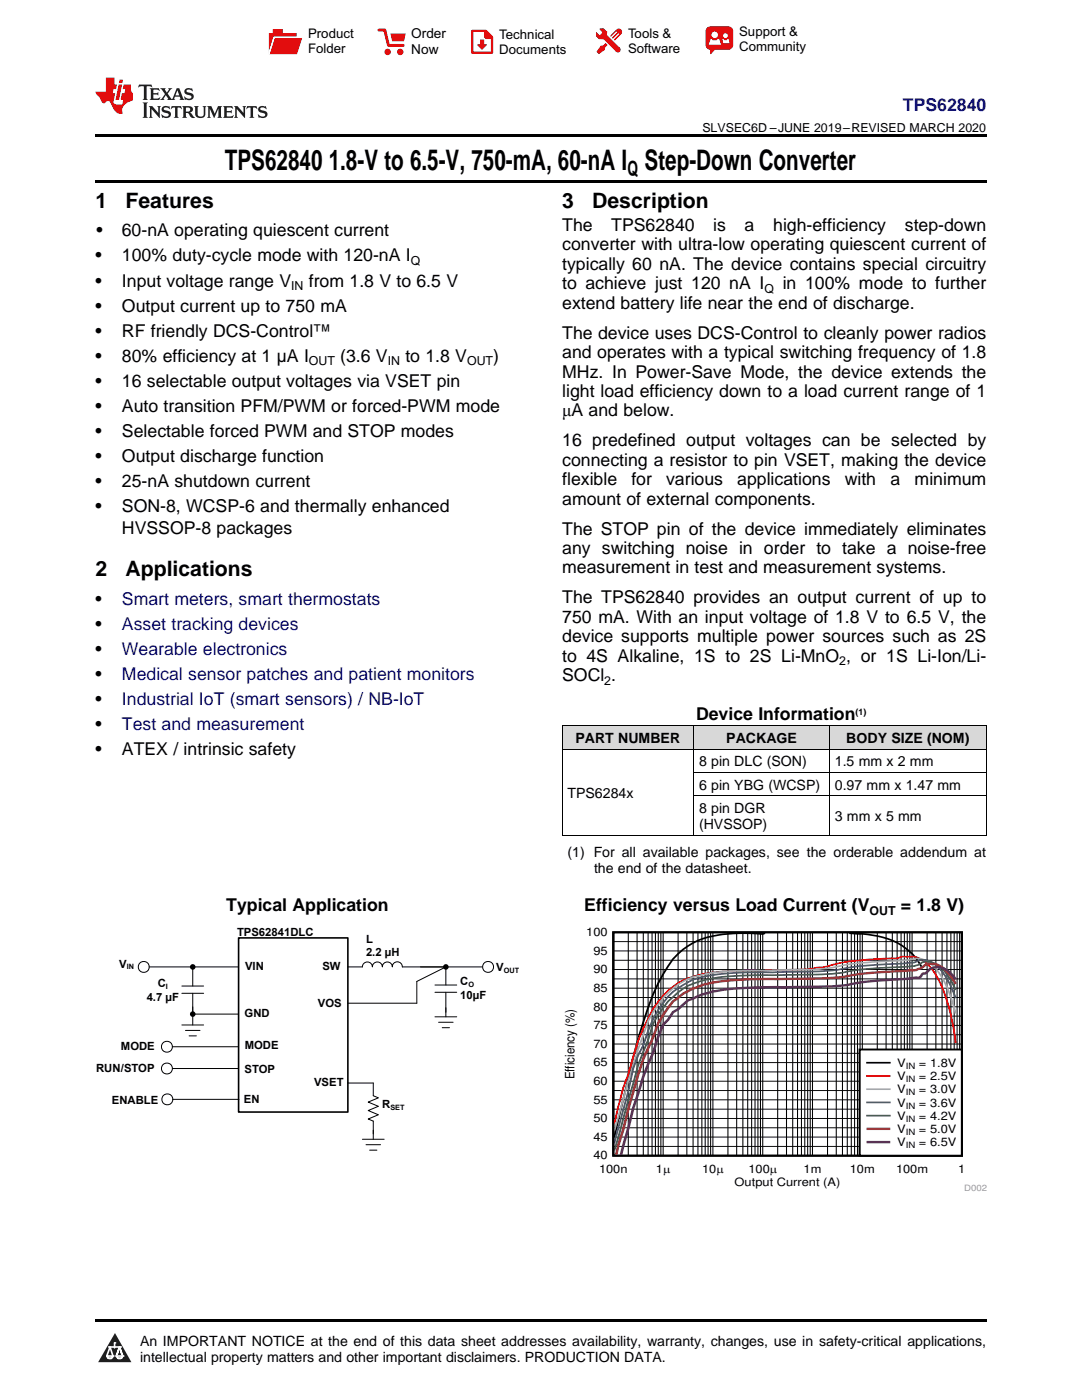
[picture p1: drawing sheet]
<svg xmlns="http://www.w3.org/2000/svg" width="216mm" height="279mm" viewBox="0 0 216 279" stroke-linecap="round" stroke-linejoin="round" font-family="sans-serif">
<defs><g id="words">
<g font-size="5.6">
<text x="44.9" y="33.9">TPS62840</text>
<text x="65.6" y="33.9">1.8-V to 6.5-V, 750-mA, 60-nA I Step-Down Converter</text>
</g>
<g font-size="4.2">
<text x="125.2" y="35">Q</text>
<text x="19" y="41.5">1</text>
<text x="25" y="41.5">Features</text>
<text x="112.2" y="41.5">3</text>
<text x="118.2" y="41.5">Description</text>
<text x="19" y="114.9">2</text>
<text x="25" y="114.9">Applications</text>
</g>
<text font-size="3.5" fill="#00f" x="180.2" y="22.2">TPS62840</text>
<g font-size="3.5">
<text x="19.2" y="47.2">•</text>
<text x="24.3" y="47.2">60-nA operating quiescent current</text>
<text x="112.2" y="46.1">The</text>
<text x="122" y="46.1">TPS62840</text>
<text x="142.3" y="46.1">is</text>
<text x="148.6" y="46.1">a</text>
<text x="154.3" y="46.1">high-efficiency</text>
<text x="180.6" y="46.1">step-down</text>
<text x="19" y="52.2">•</text>
<text x="24.3" y="52.2">100% duty-cycle mode with 120-nA I</text>
<text x="112.2" y="50">converter with ultra-low operating quiescent current of</text>
<text x="112.2" y="53.9">typically 60 nA. The device contains special circuitry</text>
<text x="19" y="57.2">•</text>
<text x="24.3" y="57.2">Input voltage range V</text>
<text x="61.6" y="57.2">from 1.8 V to 6.5 V</text>
<text x="112.2" y="57.7">to achieve just 120 nA I</text>
<text x="156.2" y="57.7">in 100% mode to further</text>
<text x="19" y="62.2">•</text>
<text x="24.3" y="62.2">Output current up to 750 mA</text>
<text x="112.2" y="61.6">extend battery life near the end of discharge.</text>
<text x="19" y="67.2">•</text>
<text x="24.3" y="67.2">RF friendly DCS-Control™</text>
<text x="112.2" y="67.6">The device uses DCS-Control to cleanly power radios</text>
<text x="112.2" y="71.5">and operates with a typical switching frequency of 1.8</text>
<text x="19" y="72.2">•</text>
<text x="19" y="77.2">•</text>
<text x="24.3" y="72.2">80% efficiency at 1 µA I</text>
<text x="24.3" y="77.2">16 selectable output voltages via VSET pin</text>
<text x="67.9" y="72.2">(3.6 V</text>
<text x="80.9" y="72.2">to 1.8 V</text>
<text x="98.4" y="72.2">)</text>
<text x="112.2" y="75.4">MHz. In Power-Save Mode, the device extends the</text>
<text x="19" y="82.2">•</text>
<text x="24.3" y="82.2">Auto transition PFM/PWM or forced-PWM mode</text>
<text x="112.2" y="79.2">light load efficiency down to a load current range of 1</text>
<text x="112.2" y="83.1">μA and below.</text>
<text x="19" y="87.2">•</text>
<text x="24.3" y="87.2">Selectable forced PWM and STOP modes</text>
<text x="112.2" y="89.1">16 predefined output voltages can be selected by</text>
<text x="19" y="92.3">•</text>
<text x="24.3" y="92.3">Output discharge function</text>
<text x="112.2" y="93">connecting a resistor to pin VSET, making the device</text>
<text x="19" y="97.3">•</text>
<text x="24.3" y="97.3">25-nA shutdown current</text>
<text x="112.2" y="96.8">flexible</text>
<text x="112.2" y="100.7">amount of external components.</text>
<text x="126" y="96.8">for</text>
<text x="132.9" y="96.8">various</text>
<text x="147.1" y="96.8">applications</text>
<text x="168.6" y="96.8">with</text>
<text x="177.7" y="96.8">a</text>
<text x="182.5" y="96.8">minimum</text>
<text x="19" y="102.3">•</text>
<text x="24.3" y="102.3">SON-8, WCSP-6 and thermally enhanced</text>
<text x="24.3" y="106.5">HVSSOP-8 packages</text>
<text x="112.2" y="106.7">The STOP pin of the device immediately eliminates</text>
<text x="112.2" y="110.6">any switching noise in order to take a noise-free</text>
<text x="112.2" y="114.4">measurement in test and measurement systems.</text>
<text x="19" y="120.7">•</text>
<text x="19" y="125.7">•</text>
<text x="112.2" y="120.4">The TPS62840 provides an output current of up to</text>
<text x="112.2" y="124.3">750 mA. With an input voltage of 1.8 V to 6.5 V, the</text>
<text x="19" y="130.7">•</text>
<text x="112.2" y="128.2">device supports multiple power sources such as 2S</text>
<text x="19" y="135.7">•</text>
<text x="112.2" y="132">to 4S Alkaline, 1S to 2S Li-MnO , or 1S Li-Ion/Li-</text>
<text x="112.2" y="135.9">SOCl .</text>
<text x="19" y="140.7">•</text>
<text x="138.9" y="143.7">Device Information</text>
<text x="19" y="145.7">•</text>
<text x="19" y="150.7">•</text>
<text x="24.3" y="150.7">ATEX / intrinsic safety</text>
<text x="45.2" y="181.9">Typical Application</text>
<text x="116.6" y="181.9">Efficiency versus Load Current (V</text>
<text x="179.8" y="181.9">= 1.8 V)</text>
</g>
<g font-size="3.5" fill="#0000c8">
<text x="24.3" y="120.7">Smart meters, smart thermostats</text>
<text x="24.3" y="125.7">Asset tracking devices</text>
<text x="24.3" y="130.7">Wearable electronics</text>
<text x="24.3" y="135.7">Medical sensor patches and patient monitors</text>
<text x="24.3" y="140.7">Industrial IoT (smart sensors) / NB-IoT</text>
<text x="24.3" y="145.7">Test and measurement</text>
</g>
<g font-size="2.8">
<text x="114.8" y="148.3">PART NUMBER</text>
<text x="144.9" y="148.3">PACKAGE</text>
<text x="168.9" y="148.3">BODY SIZE (NOM)</text>
<text x="139.5" y="153">8 pin DLC (SON)</text>
<text x="166.6" y="153">1.5 mm x 2 mm</text>
<text x="113.2" y="159.2">TPS6284x</text>
<text x="139.5" y="157.6">6 pin YBG (WCSP)</text>
<text x="166.6" y="157.6">0.97 mm x 1.47 mm</text>
<text x="139.5" y="162.3">8 pin DGR</text>
<text x="139.5" y="165.5">(HVSSOP)</text>
<text x="166.6" y="163.9">3 mm x 5 mm</text>
<text x="113.2" y="171">(1) For all available packages, see the orderable addendum at</text>
<text x="118.5" y="174.1">the end of the datasheet.</text>
<text x="27.9" y="268.6">An IMPORTANT NOTICE at the end of this data sheet addresses availability, warranty, changes, use in safety-critical applications,</text>
<text x="27.9" y="271.8">intellectual property matters and other important disclaimers. PRODUCTION DATA.</text>
</g>
<g font-size="2.7">
<text x="82.1" y="7.7">Order</text>
<text x="82.1" y="10.7">Now</text>
</g>
<g font-size="2.6">
<text x="61.5" y="7.6">Product</text>
<text x="61.5" y="10.6">Folder</text>
<text x="99.6" y="7.8">Technical</text>
<text x="99.6" y="10.8">Documents</text>
<text x="125.3" y="7.6">Tools &amp;</text>
<text x="125.3" y="10.6">Software</text>
<text x="147.5" y="7.2">Support &amp;</text>
<text x="147.5" y="10.2">Community</text>
<text x="114.6" y="215.4" transform="rotate(-90 114.6 215.4)">Efficiency (%)</text>
</g>
<g font-size="2.5">
<text x="140.2" y="26.3">SLVSEC6D –JUNE 2019–REVISED MARCH 2020</text>
<text x="82" y="52.9">Q</text>
<text x="58.1" y="57.9">IN</text>
<text x="152.5" y="58.5">Q</text>
<text x="61.6" y="72.9">OUT</text>
<text x="77.4" y="72.9">IN</text>
<text x="93.2" y="72.9">OUT</text>
<text x="120.6" y="136.6">2</text>
<text x="167.5" y="132.8">2</text>
<text x="173.5" y="182.6">OUT</text>
</g>
<g font-size="2.3">
<text x="47.3" y="186.8">TPS62841DLC</text>
<text x="73" y="188.2">L</text>
<text x="73" y="190.9">2.2 µH</text>
<text x="117" y="186.8">100</text>
<text x="118.4" y="190.5">95</text>
<text x="23.8" y="193.2">V</text>
<text x="31.5" y="197">C</text>
<text x="48.9" y="193.6">VIN</text>
<text x="64.3" y="193.6">SW</text>
<text x="91.9" y="196.6">C</text>
<text x="99" y="193.9">V</text>
<text x="118.4" y="198">85</text>
<text x="118.4" y="194.2">90</text>
<text x="29.3" y="199.7">4.7 µF</text>
<text x="48.8" y="203.1">GND</text>
<text x="63.4" y="200.9">VOS</text>
<text x="91.9" y="199.3">10µF</text>
<text x="118.4" y="201.7">80</text>
<text x="24.1" y="209.6">MODE</text>
<text x="48.8" y="209.4">MODE</text>
<text x="118.4" y="209.1">70</text>
<text x="118.4" y="205.4">75</text>
<text x="19.2" y="213.9">RUN/STOP</text>
<text x="48.8" y="214.1">STOP</text>
<text x="118.4" y="212.8">65</text>
<text x="179" y="212.9">V</text>
<text x="179" y="215.6">V</text>
<text x="183.4" y="212.9">= 1.8V</text>
<text x="183.4" y="215.6">= 2.5V</text>
<text x="22.3" y="220.3">ENABLE</text>
<text x="48.7" y="220.1">EN</text>
<text x="62.7" y="216.8">VSET</text>
<text x="76.3" y="221.2">R</text>
<text x="118.4" y="220.3">55</text>
<text x="118.4" y="216.5">60</text>
<text x="179" y="218.2">V</text>
<text x="179" y="220.8">V</text>
<text x="183.4" y="218.2">= 3.0V</text>
<text x="183.4" y="220.8">= 3.6V</text>
<text x="118.4" y="227.7">45</text>
<text x="118.4" y="224">50</text>
<text x="179" y="223.5">V</text>
<text x="179" y="226.1">V</text>
<text x="183.4" y="223.5">= 4.2V</text>
<text x="183.4" y="226.1">= 5.0V</text>
<text x="118.4" y="231.4">40</text>
<text x="179" y="228.8">V</text>
<text x="183.4" y="228.8">= 6.5V</text>
<text x="119.5" y="234">100n</text>
<text x="130.9" y="234">1P</text>
<text x="140.1" y="234">10P</text>
<text x="146.6" y="236.7">Output Current (A)</text>
<text x="149.3" y="234">100P</text>
<text x="160.3" y="234">1m</text>
<text x="169.6" y="234">10m</text>
<text x="178.8" y="234">100m</text>
<text x="191.2" y="234">1</text>
</g>
<text font-size="1.8" x="170.7" y="142.7">(1)</text>
<g font-size="1.7">
<text x="180.7" y="213.3">IN</text>
<text x="180.7" y="215.9">IN</text>
<text x="180.7" y="218.6">IN</text>
<text x="180.7" y="221.2">IN</text>
<text x="180.7" y="223.9">IN</text>
<text x="180.7" y="226.5">IN</text>
<text x="180.7" y="229.1">IN</text>
</g>
<text font-size="1.7" fill="#999" x="192.4" y="237.7">D002</text>
<g font-size="1.5">
<text x="25.3" y="193.5">IN</text>
<text x="33.1" y="197.3">I</text>
<text x="93.5" y="197">O</text>
<text x="100.5" y="194.2">OUT</text>
<text x="77.9" y="221.5">SET</text>
</g>
</g></defs>
<g fill="#d8d8d8">
<path d="M112.2 144.9h26.2v4.7h-26.2z"/>
<path d="M138.4 144.9h27.1v4.7h-27.1z"/>
<path d="M165.5 144.9h31.3v4.7h-31.3z"/>
</g>
<path d="M22.9 266l3.3 5.9h-6.6z" fill-rule="evenodd" fill="#231f20"/>
<path d="M21.3 270.6h1.2l-.3 .5h-.3a.53 .53 0 0 1-.6-.5z" fill-rule="evenodd" fill="#fff"/>
<path d="M21.3 270.6h1.2l-.3 .5h-.3a.53 .53 0 0 1-.6-.5z" fill="none" stroke="#231f20" stroke-width=".33"/>
<path d="M21.3 270.6l1.2 .1-.3 .4h-.5z" fill="none" stroke="#fff" stroke-width=".33"/>
<path d="M22.9 268.9h.1" fill="none" stroke="#fff" stroke-width=".33"/>
<path d="M22.9 268v.9z" fill="#fff"/>
<path d="M22.9 268v.9z" fill="none" stroke="#fff" stroke-width=".33"/>
<circle cx="22.9" cy="268" r=".16" fill="#fff"/>
<path d="M21.8 268.8h.1" fill="none" stroke="#fff" stroke-width=".33"/>
<path d="M21.8 268.8h2.2z" fill="#fff"/>
<path d="M21.8 268.8h2.2z" fill="none" stroke="#fff" stroke-width=".33"/>
<circle cx="24" cy="268.8" r=".16" fill="#fff"/>
<path d="M23.2 270.6h.1" fill="none" stroke="#fff" stroke-width=".33"/>
<path d="M23.8 268.8l-.6 1.8z" fill-rule="evenodd" fill="#fff"/>
<path d="M23.8 268.8l-.6 1.8z" fill="none" stroke="#fff" stroke-width=".33"/>
<path d="M23.8 268.8l.7 1.8z" fill-rule="evenodd" fill="#fff"/>
<path d="M23.8 268.8l.7 1.8z" fill="none" stroke="#fff" stroke-width=".33"/>
<path d="M24.4 270.6h.1" fill="none" stroke="#fff" stroke-width=".33"/>
<circle cx="21.3" cy="270.6" r=".16" fill="#fff"/>
<path d="M22 268.8l-.7 1.8z" fill="#fff"/>
<path d="M22 268.8l-.7 1.8z" fill="none" stroke="#fff" stroke-width=".33"/>
<path d="M22 268.8l.5 1.8z" fill="#fff"/>
<path d="M22 268.8l.5 1.8z" fill="none" stroke="#fff" stroke-width=".33"/>
<circle cx="22.5" cy="270.6" r=".16" fill="#fff"/>
<path d="M23.3 270.6h1.2a.63 .63 0 0 1-.6 .5 .63 .63 0 0 1-.6-.5z" fill-rule="evenodd" fill="#fff"/>
<path d="M23.3 270.6h1.2a.63 .63 0 0 1-.6 .5 .63 .63 0 0 1-.6-.5z" fill="none" stroke="#231f20" stroke-width=".33"/>
<path d="M23.3 270.6h1.2l-.4 .5h-.5z" fill="none" stroke="#fff" stroke-width=".33"/>
<path d="M23.2 270.6h.1" fill="none" stroke="#fff" stroke-width=".33"/>
<circle cx="24.5" cy="270.6" r=".16" fill="#fff"/>
<path d="M19 263.2h177.8v.5h-177.8z" fill="#000"/>
<path d="M122.4 186.1h69.5v44.5h-69.5z" fill="none" stroke="#000" stroke-width=".4"/>
<g fill="none" stroke="#000" stroke-width=".2">
<path d="M122.4 199.1h69.5M122.4 197.2h69.5M122.4 195.4h69.5M122.4 193.5h69.5M122.4 191.6h69.5M122.4 189.8h69.5M122.4 187.9h69.5M125.4 186.1v44.6M127.1 186.1v44.6M128.4 186.1v44.6M129.3 186.1v44.6M130.1 186.1v44.6"/>
<path d="M130.8 186.1v44.6M131.4 186.1v44.6M131.9 186.1v44.6M132.3 186.1v44.6M135.3 186.1v44.6M137.1 186.1v44.6M138.3 186.1v44.6M139.3 186.1v44.6M140 186.1v44.6M140.7 186.1v44.6M141.3 186.1v44.6M141.8 186.1v44.6"/>
<path d="M142.3 186.1v44.6M145.3 186.1v44.6M147 186.1v44.6M148.2 186.1v44.6M149.2 186.1v44.6M150 186.1v44.6M150.7 186.1v44.6M151.2 186.1v44.6M151.7 186.1v44.6M152.2 186.1v44.6M155.2 186.1v44.6M156.9 186.1v44.6"/>
<path d="M158.2 186.1v44.6M159.1 186.1v44.6M159.9 186.1v44.6M160.6 186.1v44.6M161.2 186.1v44.6M161.7 186.1v44.6M162.1 186.1v44.6M165.1 186.1v44.6M166.9 186.1v44.6M168.1 186.1v44.6M169.1 186.1v44.6M169.9 186.1v44.6"/>
<path d="M170.5 186.1v44.6M171.1 186.1v44.6M171.6 186.1v44.6M172.1 186.1v44.6M175.1 186.1v44.6M176.8 186.1v44.6M178.1 186.1v44.6M179 186.1v44.6M179.8 186.1v44.6M180.5 186.1v44.6M181 186.1v44.6M181.5 186.1v44.6"/>
<path d="M182 186.1v44.6M185 186.1v44.6M186.7 186.1v44.6M188 186.1v44.6M189 186.1v44.6M189.7 186.1v44.6M190.4 186.1v44.6M191 186.1v44.6M191.5 186.1v44.6M122.4 219.5h69.5M122.4 217.6h69.5M122.4 215.8h69.5"/>
<path d="M122.4 213.9h69.5M122.4 212.1h69.5M122.4 210.2h69.5M122.4 208.4h69.5M122.4 206.5h69.5M122.4 204.6h69.5M122.4 202.8h69.5M122.4 200.9h69.5M122.4 228.8h69.5M122.4 226.9h69.5M122.4 225.1h69.5M122.4 223.2h69.5"/>
<path d="M122.4 221.4h69.5"/>
</g>
<path d="M152.7 186.2l-.5 .2a31.9 31.9 0 0 0-11.9 .9 13.8 13.8 0 0 0-8 7.1 67 67 0 0 0-5.9 16.6l-3.8 15.9M169.5 186.2a23.5 23.5 0 0 1 9.5 1.9 11.3 11.3 0 0 1 5 5.1" fill="none" stroke="#000" stroke-width=".35"/>
<path d="M190.7 208.1l-1.1-6.2-1.6-4.9a11.1 11.1 0 0 0-4.5-5.7l-.4-.2a6.5 6.5 0 0 0-4.1 .2l-5 .1a40.2 40.2 0 0 0-9.9 1.7 81.8 81.8 0 0 1-10.9 .5l-1 .2-4-.1a31.5 31.5 0 0 0-11.9 1.9 15.2 15.2 0 0 0-7 7.7l-2 4.4-1.9 6.7-1 2.6-1.8 7.2" fill="none" stroke="#f00" stroke-width=".35"/>
<path d="M190.7 202.3l-1.1-3.7-1.6-3.5a7.2 7.2 0 0 0-4.5-3.8h-.4a56.4 56.4 0 0 1-9.1 .7 54.1 54.1 0 0 0-8.9 1.2l-4 .3-11.9 .2a36 36 0 0 0-11.9 1.7 15.4 15.4 0 0 0-7 6.6l-1 1.7-2 5.7-1.9 6.2-2.8 10" fill="none" stroke="#aaa" stroke-width=".35"/>
<path d="M190.7 199.2l-1.4-3.3-1.3-2a5.1 5.1 0 0 0-4.5-2.3l-.4 .2a12.8 12.8 0 0 1-5.1 .6l-2 .1a58.6 58.6 0 0 0-9.9 1.2l-3 .2-14.9 .2a36.5 36.5 0 0 0-9.9 1.4l-1 .5a13.3 13.3 0 0 0-6 5.6l-1 1.8-1 2.3-1 3-1 1.9-.9 2.6-1 4.6-2.8 10.4" fill="none" stroke="#295c75" stroke-width=".35"/>
<path d="M190.7 197.6l-1.4-2.7-1.3-1.6a4.2 4.2 0 0 0-4-1.3 5.9 5.9 0 0 1-4 1l-4 .2a59.3 59.3 0 0 0-8.9 1l-3 .3h-5a175.9 175.9 0 0 0-15.8 .6l-1 .1a14.7 14.7 0 0 0-9 4.6 16.4 16.4 0 0 0-4 7.7l-2 5.1-4.7 17" fill="none" stroke="#286b49" stroke-width=".35"/>
<path d="M190.7 196.4l-1.1-1.8-1.3-1.3a3.3 3.3 0 0 0-4.5-.1l-.7 .2a3.8 3.8 0 0 1-2.1 .3l-4 .2a63.9 63.9 0 0 0-9.9 1.2l-7 .2a161.6 161.6 0 0 0-16.8 .6l-1 .2a16.1 16.1 0 0 0-8 3.7 19.9 19.9 0 0 0-4 7.2 43.7 43.7 0 0 0-3.9 10.9l-3.4 12.6" fill="none" stroke="#9e3a3a" stroke-width=".5"/>
<path d="M190.7 195.4l-1.2-1.3-1.1-.8a2.9 2.9 0 0 0-3.6 .9l-.8 .2-.5 .7h-.7l-1.8 .2-4 .3a58.1 58.1 0 0 0-8.9 1.1l-7 .2a170.4 170.4 0 0 0-16.9 .6l-1.9 .4a14.3 14.3 0 0 0-4 1.4l-1 .3-2 1.8-1 .6-1 1.5-1 1-1 2.4-1 3.2-2 4.8-1.9 6.3-2.5 9.3" fill="none" stroke="#68275f" stroke-width=".5"/>
<path d="M171.5 209.5h20.4v21.1h-20.4z" fill-rule="evenodd" fill="#fff"/>
<path d="M171.5 209.5h20.4v21.1h-20.4z" fill="none" stroke="#000" stroke-width=".4"/>
<path d="M173 212.1h4.5" fill="none" stroke="#000" stroke-width=".35"/>
<path d="M173 214.7h4.5" fill="none" stroke="#f00" stroke-width=".35"/>
<path d="M173 217.4h4.5" fill="none" stroke="#aaa" stroke-width=".35"/>
<path d="M173 220h4.5" fill="none" stroke="#295c75" stroke-width=".35"/>
<path d="M173 222.7h4.5" fill="none" stroke="#286b49" stroke-width=".35"/>
<path d="M173.2 225.3h4.2" fill="none" stroke="#9e3a3a" stroke-width=".5"/>
<path d="M173.2 227.9h4.2" fill="none" stroke="#68275f" stroke-width=".5"/>
<path d="M36.3 198.2h4.3M36.3 196.8h4.3M38.5 193v3.8M38.5 198.2v4.2h9.1" fill="none" stroke="#000" stroke-width=".2"/>
<path d="M47.6 187.2h21.8v34.7h-21.8z" fill-rule="evenodd" fill="#fff"/>
<path d="M47.6 187.2h21.8v34.7h-21.8z" fill="none" stroke="#000" stroke-width=".32"/>
<g fill="none" stroke="#000" stroke-width=".2">
<path d="M112.2 149.5h84.6M112.2 144.9h84.6M112.2 144.9v21.8M138.4 144.9v21.8M138.4 158.8h58.4M138.4 154.2h58.4M165.5 144.9v21.8M196.8 144.9v21.8M112.2 166.7h84.6M29.8 193h8.1M38.1 193h9.5M69.4 193h2.9a1 1 0 0 1 1-1 1 1 0 0 1 1 1 1 1 0 0 1 1-1 1 1 0 0 1 1 1 1 1 0 0 1 1-1 1 1 0 0 1 1 1 .99 .99 0 0 1 1-1 .99 .99 0 0 1 1 1h15.9"/>
<path d="M86.8 198h4.3M86.8 196.6h4.3M89 196.6v-3.6l-5.8 2.9v4.3h-13.8M89 198v4.9M34.4 208.9h13.1M34.4 213.2h13.1M34.5 219.4h13.2M36.3 204.6h4.3M37 205.6h2.9M37.7 206.7h1.5M38.1 202.4h.4M38.5 200.9v3.7"/>
<path d="M69.4 216.1h5.1v2.6l1 .4-2 .8 2 .9-2 .8 2 .9-2 .8 1 .4v3.7M86.8 202.9h4.3M87.5 204h2.9M88.2 205.1h1.5M72.3 227.4h4.4M73 228.5h2.9M73.8 229.5h1.4"/>
<circle cx="28.7" cy="193" r="1.09"/>
<circle cx="97.4" cy="193" r="1.09"/>
<circle cx="33.3" cy="213.3" r="1.09"/>
<circle cx="33.3" cy="208.9" r="1.09"/>
<circle cx="33.4" cy="219.4" r="1.09"/>
</g>
<g fill="#000">
<circle cx="38.5" cy="193" r=".56"/>
<circle cx="89" cy="193" r=".56"/>
<circle cx="38.5" cy="202.4" r=".56"/>
</g>
<path d="M19 35.9h177.8v.5h-177.8zM19 26.8h177.8v.6h-177.8z" fill="#000"/>
<path d="M27.7 16.9l-.1 .6 .6-.3h.5v.2v2.2l-.2 .4h1l-.2-.4v-2.2v-.2h.5l.6 .3-.2-.6zM29.9 17.6l.2 .4v1.6l-.2 .4h1.9l.1-.6a1.09 1.09 0 0 1-1.3 .1v-.6h.6l.4 .2v-.7l-.2 .2h-.8v-.6l.2-.1a1.01 1.01 0 0 1 1 .3l-.1-.6zM32 17.6l.9 1.2-1 1.2h.9l-.2-.3 .5-.7 .5 .7-.3 .3h1.7l-.2-.3 .1-.4h1l.1 .4-.2 .3h1l-.3-.4-.7-2h-.5l-1 2.2-.8-1.1 .9-1.1h-.9l.2 .2-.4 .7-.4-.7 .2-.2zM35.4 18l.4 1h-.8zM37 17.7a.66 .66 0 0 0-.2 .8 .66 .66 0 0 0 .6 .4l.7 .2 .1 .2a.8 .8 0 0 1-.7 .4 .8 .8 0 0 1-.7-.5l.1 .8 .2-.2a.94 .94 0 0 0 1.1 .1 .94 .94 0 0 0 .4-.9 1.48 1.48 0 0 0-1.3-.6v-.4a1.1 1.1 0 0 1 1.2 .2l-.2-.6-.2 .1-.5-.1zM28.5 20.4l.2 .4v2.3l-.2 .4h1l-.2-.4v-2.3l.2-.4zM29.7 21.2l.2 .4v1.5l-.2 .4h.8l-.3-.4 .1-1.3 1.6 1.8v-2l.2-.4h-.7l.2 .2v1.1l-1.2-1.3zM32.5 21.3a.66 .66 0 0 0-.2 .8 .66 .66 0 0 0 .6 .4l.6 .2 .2 .2a.8 .8 0 0 1-.8 .4 .8 .8 0 0 1-.7-.5l.2 .7 .2-.1a.94 .94 0 0 0 1 .1 .94 .94 0 0 0 .5-1 1.47 1.47 0 0 0-1.3-.6l-.1-.3a1.1 1.1 0 0 1 1.3 .2l-.2-.6-.2 .1-.5-.2zM34.3 21.2l-.2 .6a.64 .64 0 0 1 .8-.3v1.6l-.2 .4h1l-.3-.4 .1-1.6a.66 .66 0 0 1 .8 .3l-.2-.6zM36.3 21.2l.3 .4v1.5l-.3 .4h1l-.2-.2v-.7h.5l.1 .1a.8 .8 0 0 0 1.2 .7l-1-1a.62 .62 0 0 0 .6-.5 .62 .62 0 0 0-.6-.7zM37.1 21.5h.1a.48 .48 0 0 1 .6 0 .48 .48 0 0 1 .1 .6l-.2 .1-.6 .1zM38.7 21.2l.2 .2a2.29 2.29 0 0 0 .4 2 1.05 1.05 0 0 0 1.7-.7v-1.3l.2-.2h-.8l.2 .4v1.1a.61 .61 0 0 1-.6 .6 .61 .61 0 0 1-.6-.6v-1.1l.3-.4zM41.3 21.2l.3 .4v1.5l-.3 .4h.8l-.2-.4v-1.4l.8 1.9 .9-1.9v1.4l-.2 .4h.9l-.2-.4v-1.5l.2-.4h-.8l-.7 1.5-.6-1.5zM44.5 21.2l.2 .4v1.5l-.2 .4h1.9l.2-.6a1.1 1.1 0 0 1-1.4 .2v-.7h.6l.4 .2v-.6l-.2 .1-.8 .1v-.6l.2-.1a1.02 1.02 0 0 1 1.1 .2l-.2-.5zM46.7 21.2l.2 .4v1.5l-.2 .4h.8l-.3-.4 .1-1.3 1.6 1.8v-2l.2-.4h-.7l.2 .2v1.1l-1.2-1.3zM49.3 21.2l-.1 .6a.64 .64 0 0 1 .8-.3v1.6l-.3 .4h1l-.2-.4v-1.6a.66 .66 0 0 1 .8 .3l-.1-.6zM51.7 21.3a.66 .66 0 0 0-.2 .7 .66 .66 0 0 0 .7 .5l.6 .2 .1 .2a.8 .8 0 0 1-.7 .4 .8 .8 0 0 1-.7-.5l.1 .7 .2-.1a.94 .94 0 0 0 1.1 .1 .94 .94 0 0 0 .4-1 1.48 1.48 0 0 0-1.2-.6l-.1-.3a1.1 1.1 0 0 1 1.2 .2l-.2-.6-.1 .1-.6-.2z" fill="#231f20"/>
<path d="M21.1 15.5v2.8h-2v.4l.9 .9a.96 .96 0 0 0 1 1 .59 .59 0 0 1 .5-.4 .59 .59 0 0 1 .5 .3l.4 .8a1.61 1.61 0 0 0 2.1 1.3 1.63 1.63 0 0 1 1.1-2.2l.9-.3v-1.5a1.6 1.6 0 0 1-.4-1.7h-1.4l-.2 .9h.5l-.2 .8h-.5l-.2 1v.3h.5l-.2 .9h-.7a.74 .74 0 0 1-1-.6l.3-1.6h-.5l.2-.8h.5l.1-.9h-.4v-1.4zM23.7 16.9l-.7 3h.8l.6-3zM23.8 15.9l-.1 .7h.7l.2-.7z" fill="#ee1d23"/>
<g fill="#d60000">
<path d="M54.4 5.8h2v.8h2.8v4.2h-5.5v-4.2h.7z" fill-rule="evenodd"/>
<path d="M54.7 7.5h5.6l-1 3.3h-5.6z" fill-rule="evenodd"/>
</g>
<path d="M54.6 7.4h5.8l-.1 .1h-5.5l-1.1 3.3z" fill-rule="evenodd" fill="#fff"/>
<path d="M54.6 7.4h5.8l-.1 .1h-5.5l-1.1 3.3z" fill="none" stroke="#fff" stroke-width=".2"/>
<path d="M75.6 6h1.2l.7 3.1h3" fill="none" stroke="#d60000" stroke-width=".56"/>
<g fill="#d60000">
<path d="M77.9 6.7h3.1l-.4 1.5h-2.3z" fill-rule="evenodd"/>
<circle cx="77.3" cy="10.4" r=".64"/>
<circle cx="79.9" cy="10.4" r=".64"/>
</g>
<path d="M94.2 6.2h2.7l1.3 1.2v3.1h-4z" fill="none" stroke="#d60000" stroke-width=".44"/>
<g fill="#d60000">
<path d="M95.8 7.9h.8v1h.6l-1 1.1-1-1v-.1h.6z" fill-rule="evenodd"/>
<path d="M96.6 6.2h.3l1.3 1.2v.4h-1.3l-.3-.4z" fill-rule="evenodd"/>
<path d="M119.6 5.7h.9l.6 .6 .1 .7 2.5 2.5-.8 .8-2.3-2.3-1.1-.2-.6-.6v-.8l.7 .6 .5-.4v-.2l-.4-.5z" fill-rule="evenodd"/>
<path d="M119.9 9.1h.4l.5-.5 .4 .4-.5 .5v.4l-1.2 .9-.5-.5z" fill-rule="evenodd"/>
<path d="M123 5.9a.67 .67 0 0 1 .9 0 .67 .67 0 0 1 0 .9z" fill-rule="evenodd"/>
<path d="M123 5.9l.9 .9-1.2 1.2h-.2l.1-.2 .9-.9 .1-.2h-.3l-.9 1h-.2v-.2l.9-1 .1-.2h-.3l-.9 1h-.2v-.2z" fill-rule="evenodd"/>
<circle cx="123.3" cy="9.9" r=".54"/>
</g>
<path d="M121.1 6.3l-.1 .7" fill="none" stroke="#d60000" stroke-width=".2"/>
<g fill="#d60000">
<path d="M141.1 5.5l.6-.2h3.6a.95 .95 0 0 1 1 .9v2.8a.95 .95 0 0 1-1 .9h-3.6a.95 .95 0 0 1-.9-.9v-2.8z" fill-rule="evenodd"/>
<path d="M141.7 9.9h.9l-.7 .9h-.2z" fill-rule="evenodd"/>
</g>
<g fill="#fff">
<path d="M144.3 8.6h1.3z"/>
<path d="M141.8 7.8h.3l.1 .2h.8l.2-.2h.3l.4 1.1h-2.5z" fill-rule="evenodd"/>
<path d="M144.2 7.8h.2l.2 .2h.4l.2-.2h.2l.2 .8h-1.3z" fill-rule="evenodd"/>
<circle cx="142.6" cy="6.9" r=".65"/>
<circle cx="144.8" cy="7.1" r=".48"/>
</g>
<use href="#words"/>
</svg>
